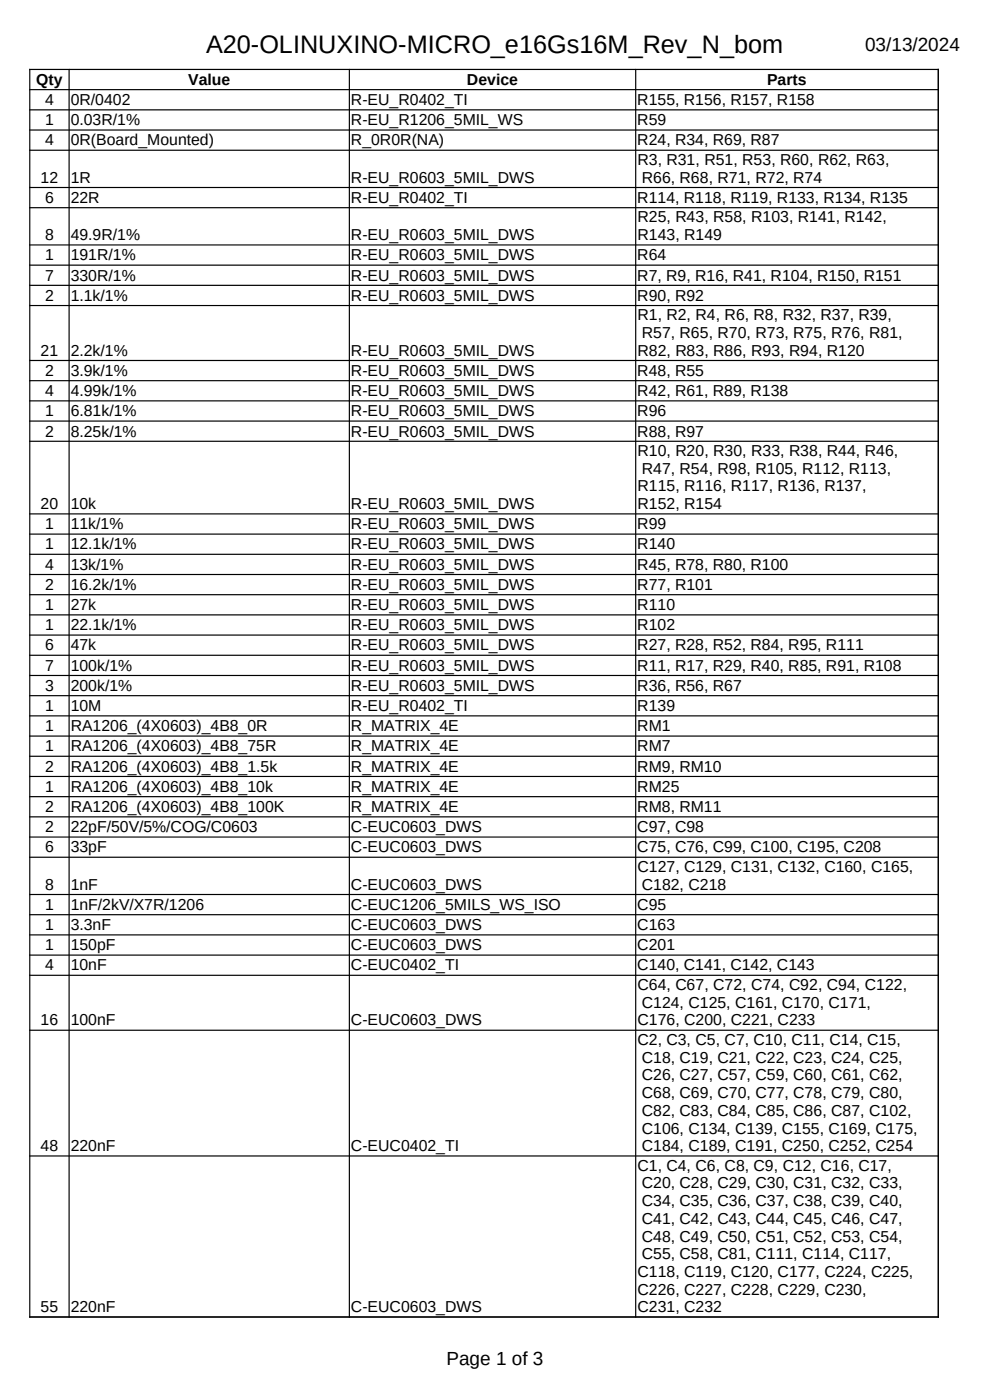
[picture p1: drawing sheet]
<svg xmlns="http://www.w3.org/2000/svg" width="210mm" height="297mm" viewBox="0 0 210 297" stroke-linecap="round" stroke-linejoin="round" font-family="sans-serif">
<defs><g id="words">
<text font-size="5.4" x="43.7" y="11.2">A20-OLINUXINO-MICRO_e16Gs16M_Rev_N_bom</text>
<g font-size="4">
<text x="183.5" y="10.7">03/13/2024</text>
<text x="94.7" y="289.6">Page 1 of 3</text>
</g>
<g font-size="3.4">
<text x="7.7" y="18">Qty</text>
<text x="39.9" y="18">Value</text>
<text x="99.1" y="18">Device</text>
<text x="162.7" y="18">Parts</text>
<text x="9.6" y="22.3">4</text>
<text x="15" y="22.3">0R/0402</text>
<text x="74.4" y="22.3">R-EU_R0402_TI</text>
<text x="135.2" y="22.3">R155, R156, R157, R158</text>
<text x="9.6" y="26.6">1</text>
<text x="15" y="26.6">0.03R/1%</text>
<text x="74.4" y="26.6">R-EU_R1206_5MIL_WS</text>
<text x="135.2" y="26.6">R59</text>
<text x="9.6" y="30.8">4</text>
<text x="15" y="30.8">0R(Board_Mounted)</text>
<text x="74.4" y="30.8">R_0R0R(NA)</text>
<text x="135.2" y="30.8">R24, R34, R69, R87</text>
<text x="135.2" y="35">R3, R31, R51, R53, R60, R62, R63,</text>
<text x="8.6" y="38.7">12</text>
<text x="15" y="38.7">1R</text>
<text x="74.4" y="38.7">R-EU_R0603_5MIL_DWS</text>
<text x="136.1" y="38.8">R66, R68, R71, R72, R74</text>
<text x="9.6" y="43">6</text>
<text x="15" y="43">22R</text>
<text x="74.4" y="43">R-EU_R0402_TI</text>
<text x="135.2" y="43">R114, R118, R119, R133, R134, R135</text>
<text x="135.2" y="47.2">R25, R43, R58, R103, R141, R142,</text>
<text x="9.6" y="50.9">8</text>
<text x="15" y="50.9">49.9R/1%</text>
<text x="74.4" y="50.9">R-EU_R0603_5MIL_DWS</text>
<text x="135.2" y="50.9">R143, R149</text>
<text x="9.6" y="55.2">1</text>
<text x="9.6" y="59.5">7</text>
<text x="15" y="55.2">191R/1%</text>
<text x="15" y="59.5">330R/1%</text>
<text x="74.4" y="55.2">R-EU_R0603_5MIL_DWS</text>
<text x="74.4" y="59.5">R-EU_R0603_5MIL_DWS</text>
<text x="135.2" y="55.2">R64</text>
<text x="135.2" y="59.5">R7, R9, R16, R41, R104, R150, R151</text>
<text x="9.6" y="63.8">2</text>
<text x="15" y="63.8">1.1k/1%</text>
<text x="74.4" y="63.8">R-EU_R0603_5MIL_DWS</text>
<text x="135.2" y="63.8">R90, R92</text>
<text x="135.2" y="67.9">R1, R2, R4, R6, R8, R32, R37, R39,</text>
<text x="136.1" y="71.7">R57, R65, R70, R73, R75, R76, R81,</text>
<text x="8.6" y="75.5">21</text>
<text x="15" y="75.5">2.2k/1%</text>
<text x="74.4" y="75.5">R-EU_R0603_5MIL_DWS</text>
<text x="135.2" y="75.5">R82, R83, R86, R93, R94, R120</text>
<text x="9.6" y="79.7">2</text>
<text x="15" y="79.7">3.9k/1%</text>
<text x="74.4" y="79.7">R-EU_R0603_5MIL_DWS</text>
<text x="135.2" y="79.7">R48, R55</text>
<text x="9.6" y="84">4</text>
<text x="9.6" y="88.3">1</text>
<text x="15" y="84">4.99k/1%</text>
<text x="15" y="88.3">6.81k/1%</text>
<text x="74.4" y="84">R-EU_R0603_5MIL_DWS</text>
<text x="74.4" y="88.3">R-EU_R0603_5MIL_DWS</text>
<text x="135.2" y="84">R42, R61, R89, R138</text>
<text x="135.2" y="88.3">R96</text>
<text x="9.6" y="92.6">2</text>
<text x="15" y="92.6">8.25k/1%</text>
<text x="74.4" y="92.6">R-EU_R0603_5MIL_DWS</text>
<text x="135.2" y="92.6">R88, R97</text>
<text x="135.2" y="96.7">R10, R20, R30, R33, R38, R44, R46,</text>
<text x="136.1" y="100.5">R47, R54, R98, R105, R112, R113,</text>
<text x="8.6" y="108">20</text>
<text x="15" y="108">10k</text>
<text x="74.4" y="108">R-EU_R0603_5MIL_DWS</text>
<text x="135.2" y="104.2">R115, R116, R117, R136, R137,</text>
<text x="135.2" y="108">R152, R154</text>
<text x="9.6" y="112.3">1</text>
<text x="15" y="112.3">11k/1%</text>
<text x="74.4" y="112.3">R-EU_R0603_5MIL_DWS</text>
<text x="135.2" y="112.3">R99</text>
<text x="9.6" y="116.6">1</text>
<text x="15" y="116.6">12.1k/1%</text>
<text x="74.4" y="116.6">R-EU_R0603_5MIL_DWS</text>
<text x="135.2" y="116.6">R140</text>
<text x="9.6" y="120.9">4</text>
<text x="9.6" y="125.1">2</text>
<text x="15" y="120.9">13k/1%</text>
<text x="15" y="125.1">16.2k/1%</text>
<text x="74.4" y="120.9">R-EU_R0603_5MIL_DWS</text>
<text x="74.4" y="125.1">R-EU_R0603_5MIL_DWS</text>
<text x="135.2" y="120.9">R45, R78, R80, R100</text>
<text x="135.2" y="125.1">R77, R101</text>
<text x="9.6" y="129.4">1</text>
<text x="15" y="129.4">27k</text>
<text x="74.4" y="129.4">R-EU_R0603_5MIL_DWS</text>
<text x="135.2" y="129.4">R110</text>
<text x="9.6" y="133.7">1</text>
<text x="9.6" y="138">6</text>
<text x="15" y="133.7">22.1k/1%</text>
<text x="15" y="138">47k</text>
<text x="74.4" y="133.7">R-EU_R0603_5MIL_DWS</text>
<text x="74.4" y="138">R-EU_R0603_5MIL_DWS</text>
<text x="135.2" y="133.7">R102</text>
<text x="135.2" y="138">R27, R28, R52, R84, R95, R111</text>
<text x="9.6" y="142.3">7</text>
<text x="15" y="142.3">100k/1%</text>
<text x="74.4" y="142.3">R-EU_R0603_5MIL_DWS</text>
<text x="135.2" y="142.3">R11, R17, R29, R40, R85, R91, R108</text>
<text x="9.6" y="146.5">3</text>
<text x="15" y="146.5">200k/1%</text>
<text x="74.4" y="146.5">R-EU_R0603_5MIL_DWS</text>
<text x="135.2" y="146.5">R36, R56, R67</text>
<text x="9.6" y="150.9">1</text>
<text x="9.6" y="155.1">1</text>
<text x="15" y="150.9">10M</text>
<text x="15" y="155.1">RA1206_(4X0603)_4B8_0R</text>
<text x="74.4" y="150.9">R-EU_R0402_TI</text>
<text x="74.4" y="155.1">R_MATRIX_4E</text>
<text x="135.2" y="150.9">R139</text>
<text x="135.2" y="155.1">RM1</text>
<text x="9.6" y="159.4">1</text>
<text x="15" y="159.4">RA1206_(4X0603)_4B8_75R</text>
<text x="74.4" y="159.4">R_MATRIX_4E</text>
<text x="135.2" y="159.4">RM7</text>
<text x="9.6" y="163.7">2</text>
<text x="9.6" y="168">1</text>
<text x="15" y="163.7">RA1206_(4X0603)_4B8_1.5k</text>
<text x="15" y="168">RA1206_(4X0603)_4B8_10k</text>
<text x="74.4" y="163.7">R_MATRIX_4E</text>
<text x="74.4" y="168">R_MATRIX_4E</text>
<text x="135.2" y="163.7">RM9, RM10</text>
<text x="135.2" y="168">RM25</text>
<text x="9.6" y="172.3">2</text>
<text x="15" y="172.3">RA1206_(4X0603)_4B8_100K</text>
<text x="74.4" y="172.3">R_MATRIX_4E</text>
<text x="135.2" y="172.3">RM8, RM11</text>
<text x="9.6" y="176.6">2</text>
<text x="15" y="176.6">22pF/50V/5%/COG/C0603</text>
<text x="74.4" y="176.6">C-EUC0603_DWS</text>
<text x="135.2" y="176.6">C97, C98</text>
<text x="9.6" y="180.8">6</text>
<text x="15" y="180.8">33pF</text>
<text x="74.4" y="180.8">C-EUC0603_DWS</text>
<text x="135.2" y="180.8">C75, C76, C99, C100, C195, C208</text>
<text x="135.2" y="185">C127, C129, C131, C132, C160, C165,</text>
<text x="9.6" y="188.7">8</text>
<text x="15" y="188.7">1nF</text>
<text x="74.4" y="188.7">C-EUC0603_DWS</text>
<text x="136.1" y="188.7">C182, C218</text>
<text x="9.6" y="193">1</text>
<text x="9.6" y="197.3">1</text>
<text x="15" y="193">1nF/2kV/X7R/1206</text>
<text x="15" y="197.3">3.3nF</text>
<text x="74.4" y="193">C-EUC1206_5MILS_WS_ISO</text>
<text x="74.4" y="197.3">C-EUC0603_DWS</text>
<text x="135.2" y="193">C95</text>
<text x="135.2" y="197.3">C163</text>
<text x="9.6" y="201.6">1</text>
<text x="15" y="201.6">150pF</text>
<text x="74.4" y="201.6">C-EUC0603_DWS</text>
<text x="135.2" y="201.6">C201</text>
<text x="9.6" y="205.9">4</text>
<text x="15" y="205.9">10nF</text>
<text x="74.4" y="205.9">C-EUC0402_TI</text>
<text x="135.2" y="205.9">C140, C141, C142, C143</text>
<text x="135.2" y="210">C64, C67, C72, C74, C92, C94, C122,</text>
<text x="136.1" y="213.8">C124, C125, C161, C170, C171,</text>
<text x="8.6" y="217.5">16</text>
<text x="15" y="217.5">100nF</text>
<text x="74.4" y="217.5">C-EUC0603_DWS</text>
<text x="135.2" y="217.5">C176, C200, C221, C233</text>
<text x="135.2" y="221.7">C2, C3, C5, C7, C10, C11, C14, C15,</text>
<text x="136.1" y="225.5">C18, C19, C21, C22, C23, C24, C25,</text>
<text x="136.1" y="229.2">C26, C27, C57, C59, C60, C61, C62,</text>
<text x="136.1" y="233">C68, C69, C70, C77, C78, C79, C80,</text>
<text x="136.1" y="236.7">C82, C83, C84, C85, C86, C87, C102,</text>
<text x="8.6" y="244.2">48</text>
<text x="15" y="244.2">220nF</text>
<text x="74.4" y="244.2">C-EUC0402_TI</text>
<text x="136.1" y="240.5">C106, C134, C139, C155, C169, C175,</text>
<text x="136.1" y="244.2">C184, C189, C191, C250, C252, C254</text>
<text x="135.2" y="248.4">C1, C4, C6, C8, C9, C12, C16, C17,</text>
<text x="136.1" y="252.1">C20, C28, C29, C30, C31, C32, C33,</text>
<text x="136.1" y="255.9">C34, C35, C36, C37, C38, C39, C40,</text>
<text x="136.1" y="259.6">C41, C42, C43, C44, C45, C46, C47,</text>
<text x="136.1" y="263.4">C48, C49, C50, C51, C52, C53, C54,</text>
<text x="136.1" y="267.1">C55, C58, C81, C111, C114, C117,</text>
<text x="135.2" y="270.9">C118, C119, C120, C177, C224, C225,</text>
<text x="135.2" y="274.6">C226, C227, C228, C229, C230,</text>
<text x="8.6" y="278.4">55</text>
<text x="15" y="278.4">220nF</text>
<text x="74.4" y="278.4">C-EUC0603_DWS</text>
<text x="135.2" y="278.4">C231, C232</text>
</g>
</g></defs>
<g fill="none" stroke="#000" stroke-width=".25">
<path d="M6.2 14.7h193M6.2 19h193M6.3 14.6v264.9M14.7 14.6v264.9M74.1 14.6v264.9M134.9 14.6v264.9M199 14.6v264.9M6.2 23.3h193M6.2 27.6h193M6.2 31.9h193M6.2 39.8h193M6.2 44.1h193"/>
<path d="M6.2 52h193M6.2 56.2h193M6.2 60.5h193M6.2 64.8h193M6.2 76.5h193M6.2 80.8h193M6.2 85h193M6.2 89.3h193M6.2 93.6h193M6.2 109h193M6.2 113.3h193M6.2 117.6h193"/>
<path d="M6.2 121.9h193M6.2 126.2h193M6.2 130.4h193M6.2 134.7h193M6.2 139h193M6.2 143.3h193M6.2 147.6h193M6.2 151.9h193M6.2 156.2h193M6.2 160.4h193M6.2 164.7h193M6.2 169h193"/>
<path d="M6.2 173.3h193M6.2 177.6h193M6.2 181.9h193M6.2 189.8h193M6.2 194h193M6.2 198.3h193M6.2 202.6h193M6.2 206.9h193M6.2 218.6h193M6.2 245.2h193M6.2 279.4h193"/>
</g>
<use href="#words"/>
</svg>
